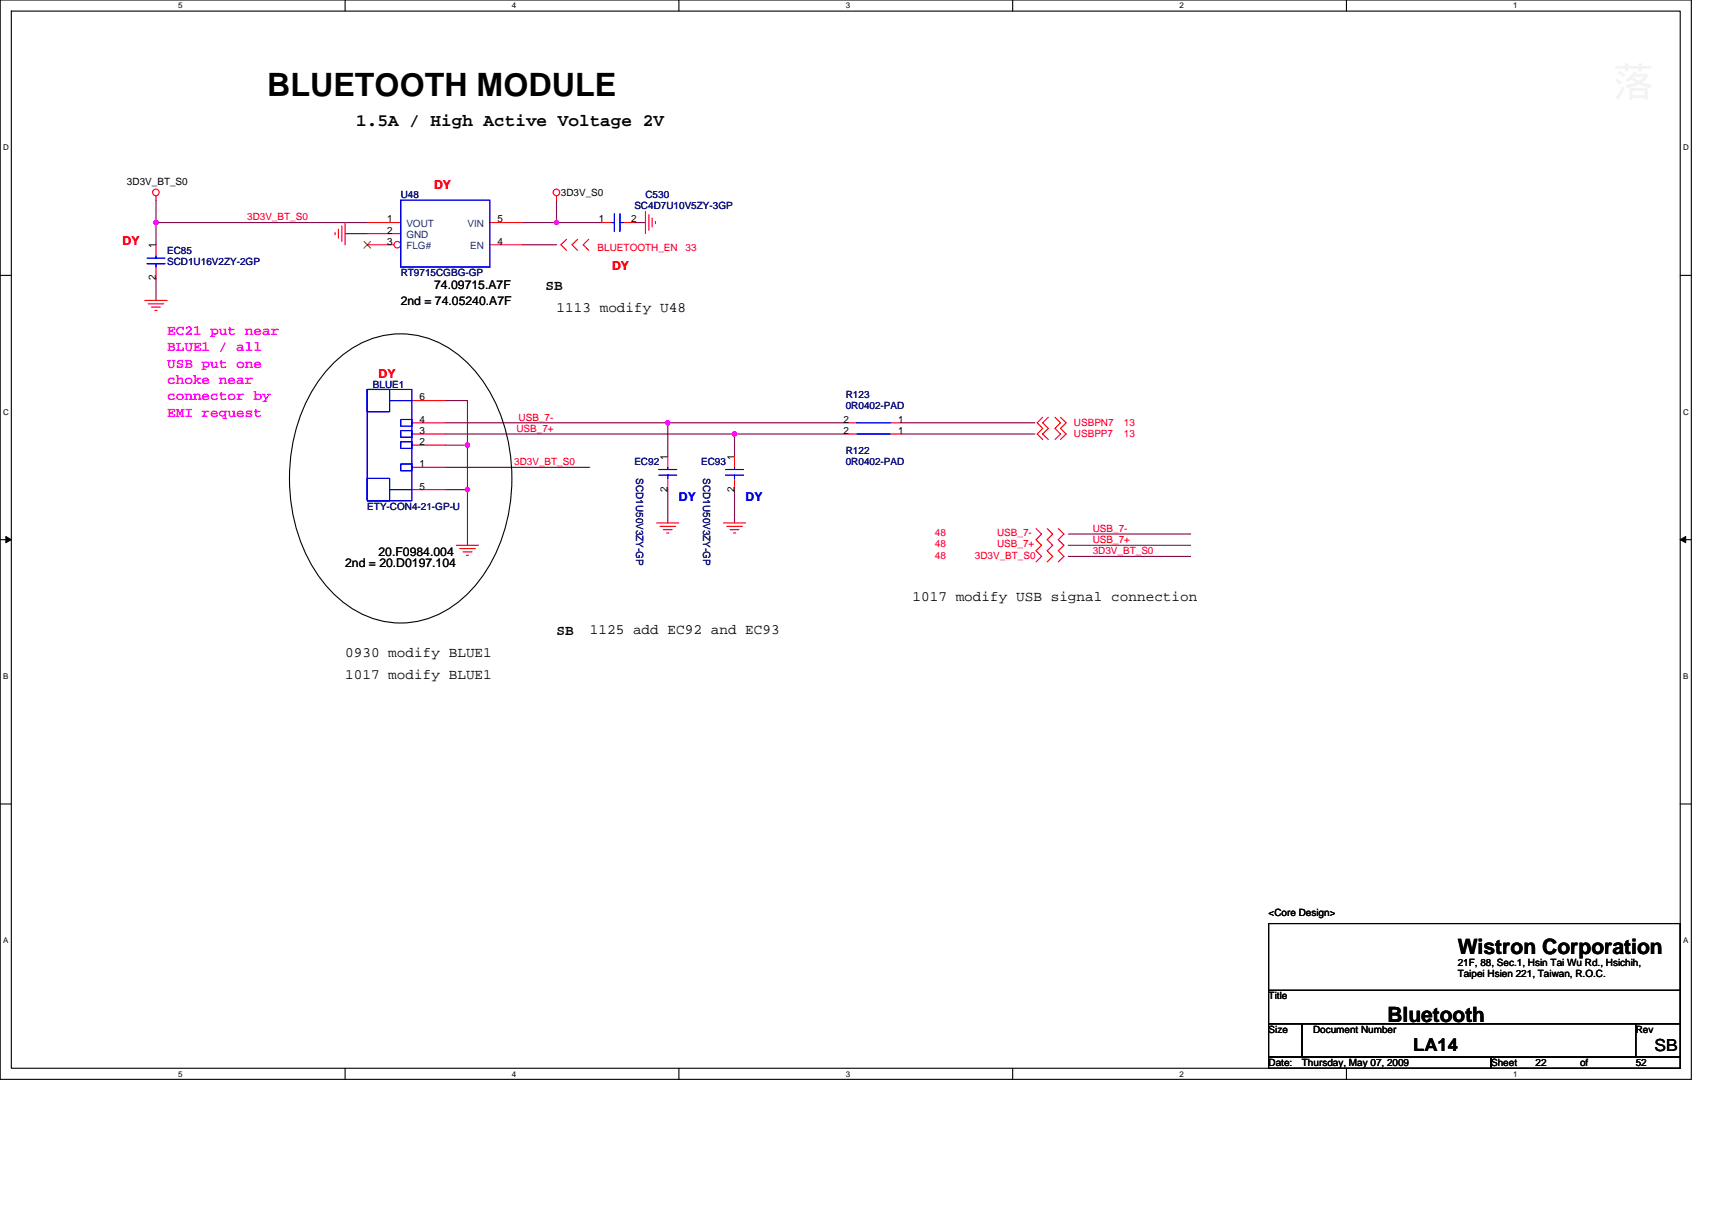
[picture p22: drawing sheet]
<svg xmlns="http://www.w3.org/2000/svg" width="297mm" height="210mm" viewBox="0 0 297 210" stroke-linecap="round" stroke-linejoin="round" font-family="sans-serif">
<defs><g id="words">
<text font-size="5.6" x="46.4" y="16.6">BLUETOOTH MODULE</text>
<g font-size="3.7">
<text x="252.9" y="165.5">Wistron Corporation</text>
<text x="240.7" y="177.3">Bluetooth</text>
</g>
<g font-size="3.1">
<text x="61.8" y="21.9">1.5A / High Active Voltage 2V</text>
<text x="245.2" y="182.4">LA14</text>
</g>
<text font-size="2.9" x="287.1" y="182.3">SB</text>
<g font-size="2.5">
<text x="94.6" y="50.4">SB</text>
<text x="96.6" y="54.1">1113 modify U48</text>
<text x="158.3" y="104.3">1017 modify USB signal connection</text>
<text x="59.9" y="113.9">0930 modify BLUE1</text>
<text x="96.6" y="110.2">SB</text>
<text x="102.3" y="110.1">1125 add EC92 and EC93</text>
<text x="59.9" y="117.8">1017 modify BLUE1</text>
</g>
<g font-size="2.5" fill="#f0f">
<text x="29" y="58.1">EC21 put near</text>
<text x="29" y="60.9">BLUE1 / all</text>
<text x="29" y="63.8">USB put one</text>
<text x="29" y="66.6">choke near</text>
<text x="29" y="69.4">connector by</text>
<text x="29" y="72.3">EMI request</text>
</g>
<g font-size="2.1" fill="#f00">
<text x="75.3" y="32.9">DY</text>
<text x="21.3" y="42.5">DY</text>
<text x="106.2" y="46.8">DY</text>
<text x="65.7" y="65.7">DY</text>
</g>
<g font-size="2.1">
<text x="69.5" y="52.9">2nd = 74.05240.A7F</text>
<text x="75.3" y="50.2">74.09715.A7F</text>
<text x="59.9" y="98.4">2nd = 20.D0197.104</text>
<text x="65.7" y="96.5">20.F0984.004</text>
</g>
<g font-size="2.1" fill="#00f">
<text x="117.8" y="86.9">DY</text>
<text x="129.4" y="86.9">DY</text>
</g>
<g font-size="1.7">
<text x="22" y="32">3D3V_BT_S0</text>
<text x="97.3" y="34">3D3V_S0</text>
<text x="67.2" y="38.6">1</text>
<text x="67.2" y="40.5">2</text>
<text x="86.3" y="38.6">5</text>
<text x="103.9" y="38.6">1</text>
<text x="109.5" y="38.6">2</text>
<text x="27" y="43" transform="rotate(-90 27 43)">1</text>
<text x="67.2" y="42.4">3</text>
<text x="86.3" y="42.4">4</text>
<text x="27" y="48.6" transform="rotate(-90 27 48.6)">2</text>
<text x="72.8" y="69.5">6</text>
<text x="72.8" y="77.2">2</text>
<text x="72.8" y="75.3">3</text>
<text x="72.8" y="73.3">4</text>
<text x="146.3" y="73.3">2</text>
<text x="146.3" y="75.3">2</text>
<text x="155.8" y="73.3">1</text>
<text x="155.8" y="75.3">1</text>
<text x="72.8" y="81">1</text>
<text x="115.8" y="79.7" transform="rotate(-90 115.8 79.7)">1</text>
<text x="127.4" y="79.7" transform="rotate(-90 127.4 79.7)">1</text>
<text x="72.8" y="84.9">5</text>
<text x="115.8" y="85.3" transform="rotate(-90 115.8 85.3)">2</text>
<text x="127.4" y="85.3" transform="rotate(-90 127.4 85.3)">2</text>
<text x="220.1" y="158.9">&lt;Core Design&gt;</text>
<text x="252.9" y="167.6">21F, 88, Sec.1, Hsin Tai Wu Rd., Hsichih,</text>
<text x="220.1" y="173.4">Title</text>
<text x="252.9" y="169.5">Taipei Hsien 221, Taiwan, R.O.C.</text>
<text x="220.1" y="179.1">Size</text>
<text x="227.8" y="179.1">Document Number</text>
<text x="283.8" y="179.1">Rev</text>
<text x="220.1" y="184.9">Date:</text>
<text x="225.9" y="184.9">Thursday, May 07, 2009</text>
<text x="258.7" y="184.9">Sheet</text>
<text x="266.4" y="184.9">22</text>
<text x="274.1" y="184.9">of</text>
<text x="283.8" y="184.9">52</text>
</g>
<g font-size="1.7" fill="#000080">
<text x="69.5" y="34.4">U48</text>
<text x="112" y="34.4">C530</text>
<text x="110.1" y="36.3">SC4D7U10V5ZY-3GP</text>
<text x="29" y="44">EC85</text>
<text x="29" y="45.9">SCD1U16V2ZY-2GP</text>
<text x="69.5" y="47.9">RT9715CGBG-GP</text>
<text x="64.7" y="67.4">BLUE1</text>
<text x="146.7" y="69.1">R123</text>
<text x="146.7" y="71">0R0402-PAD</text>
<text x="110.1" y="80.7">EC92</text>
<text x="110.4" y="83" transform="rotate(90 110.4 83)">SCD1U50V3ZY-GP</text>
<text x="121.6" y="80.7">EC93</text>
<text x="122" y="83" transform="rotate(90 122 83)">SCD1U50V3ZY-GP</text>
<text x="146.7" y="78.8">R122</text>
<text x="146.7" y="80.7">0R0402-PAD</text>
<text x="63.7" y="88.4">ETY-CON4-21-GP-U</text>
</g>
<g font-size="1.7" fill="#f00">
<text x="42.9" y="38.2">3D3V_BT_S0</text>
<text x="103.7" y="43.6">BLUETOOTH_EN</text>
<text x="119" y="43.6">33</text>
<text x="89.6" y="74.9">USB_7+</text>
<text x="90" y="73">USB_7-</text>
<text x="186.3" y="73.9">USBPN7</text>
<text x="186.3" y="75.9">USBPP7</text>
<text x="195" y="73.9">13</text>
<text x="195" y="75.9">13</text>
<text x="89.2" y="80.7">3D3V_BT_S0</text>
<text x="162.2" y="93">48</text>
<text x="162.2" y="95">48</text>
<text x="173" y="93">USB_7-</text>
<text x="173" y="95">USB_7+</text>
<text x="189.6" y="92.3">USB_7-</text>
<text x="189.6" y="94.2">USB_7+</text>
<text x="162.2" y="96.9">48</text>
<text x="169.1" y="96.9">3D3V_BT_S0</text>
<text x="189.6" y="96.1">3D3V_BT_S0</text>
</g>
<g font-size="1.7" fill="#004080">
<text x="70.5" y="39.4">VOUT</text>
<text x="70.5" y="41.3">GND</text>
<text x="81.1" y="39.4">VIN</text>
<text x="70.5" y="43.2">FLG#</text>
<text x="81.6" y="43.2">EN</text>
</g>
<g font-size="1.4">
<text x="30.9" y="1.5">5</text>
<text x="88.8" y="1.5">4</text>
<text x="146.7" y="1.5">3</text>
<text x="204.7" y="1.5">2</text>
<text x="262.6" y="1.5">1</text>
<text x=".5" y="26.1">D</text>
<text x="292" y="26.1">D</text>
<text x=".5" y="71.9">C</text>
<text x="292" y="71.9">C</text>
<text x=".5" y="117.8">B</text>
<text x="292" y="117.8">B</text>
<text x=".5" y="163.6">A</text>
<text x="292" y="163.6">A</text>
<text x="30.9" y="186.8">5</text>
<text x="88.8" y="186.8">4</text>
<text x="146.7" y="186.8">3</text>
<text x="204.7" y="186.8">2</text>
<text x="262.6" y="186.8">1</text>
</g>
</g></defs>
<path d="M0 0h293.5v187.2h-293.5zM2 1.9h289.5v183.4h-289.5z" fill="none" stroke="#000" stroke-width=".19"/>
<g fill="#fff">
<path d="M30.9 .2h.8v1.6h-.8z"/>
<path d="M30.9 185.5h.8v1.6h-.8z"/>
</g>
<path d="M59.9 0v1.9M59.9 185.3v1.9" fill="none" stroke="#000" stroke-width=".19"/>
<g fill="#fff">
<path d="M88.8 .2h.8v1.6h-.8z"/>
<path d="M88.8 185.5h.8v1.6h-.8z"/>
</g>
<path d="M117.8 0v1.9M117.8 185.3v1.9" fill="none" stroke="#000" stroke-width=".19"/>
<g fill="#fff">
<path d="M146.7 .2h.8v1.6h-.8z"/>
<path d="M146.7 185.5h.8v1.6h-.8z"/>
</g>
<path d="M175.7 0v1.9M175.7 185.3v1.9" fill="none" stroke="#000" stroke-width=".19"/>
<g fill="#fff">
<path d="M204.7 .2h.7v1.6h-.7z"/>
<path d="M204.7 185.5h.7v1.6h-.7z"/>
</g>
<path d="M233.6 0v1.9M233.6 185.3v1.9" fill="none" stroke="#000" stroke-width=".19"/>
<g fill="#fff">
<path d="M262.6 .2h.7v1.6h-.7z"/>
<path d="M262.6 185.5h.7v1.6h-.7z"/>
<path d="M.5 24.8h1v1.6h-1z"/>
<path d="M292 24.8h1v1.6h-1z"/>
<path d="M.5 70.7h1v1.5h-1z"/>
<path d="M292 70.7h1v1.5h-1z"/>
</g>
<path d="M0 47.8h2M291.5 47.8h2" fill="none" stroke="#000" stroke-width=".19"/>
<g fill="#fff">
<path d="M.5 116.5h.9v1.6h-.9z"/>
<path d="M292 116.5h.9v1.6h-.9z"/>
</g>
<path d="M0 93.6h2M291.5 93.6h2" fill="none" stroke="#000" stroke-width=".19"/>
<path d="M1 93.1l1 .5-1 .5zM291.5 93.6l1-.5v1z" fill="#000" stroke="#000" stroke-width=".17"/>
<g fill="#fff">
<path d="M.5 162.4h.9v1.5h-.9z"/>
<path d="M292 162.4h.9v1.5h-.9z"/>
</g>
<path d="M57.6 63.2a15.8 15.8 0 0 1 19.8-3.1 23.8 23.8 0 0 1 10.3 14.6 30.9 30.9 0 0 1-4 25.3 17.6 17.6 0 0 1-14.2 8.1 17.6 17.6 0 0 1-14.2-8.1 30.9 30.9 0 0 1 0-34zM0 139.5h2M291.5 139.5h2M220.1 160.2h71.4v11.6h-71.4zM220.1 171.8h71.4v5.8h-71.4zM220.1 177.6h5.8v5.8h-5.8zM225.9 177.6h57.9v5.8h-57.9zM283.8 177.6h7.7v5.8h-7.7zM220.1 183.4h38.6v1.9h-38.6zM258.7 183.4h32.8v1.9h-32.8z" fill="none" stroke="#000" stroke-width=".19"/>
<g fill="none" stroke="#800040" stroke-width=".19">
<path d="M27.1 34.7v7.8M27.1 38.6h36.6M90.8 38.6h5.8M96.6 34.7v3.9h7.7M110.1 38.6h1.9M27.1 48.3v3.8M59.9 40.5h3.8M90.8 42.5h5.8M77.3 69.5h3.8v25.1M77.3 77.2h3.8M77.3 73.3h38.6v5.8M77.3 75.3h50.1v3.8"/>
<path d="M115.9 73.3h30.8M127.4 75.3h19.3M156.4 73.3h23.2M156.4 75.3h23.2M77.3 81.1h25M77.3 84.9h3.8M115.9 84.9v5.8M127.4 84.9v5.8M185.4 92.6h21.2M185.4 94.6h21.2M185.4 96.5h21.2"/>
</g>
<g fill="#f0f" stroke="#f0f" stroke-width=".19">
<circle cx="96.5" cy="38.6" r=".38"/>
<circle cx="27.1" cy="38.6" r=".38"/>
<circle cx="115.8" cy="73.3" r=".38"/>
<circle cx="127.4" cy="75.3" r=".38"/>
<circle cx="81.1" cy="84.9" r=".38"/>
<circle cx="81.1" cy="77.2" r=".38"/>
</g>
<g fill="none" stroke="#f00" stroke-width=".19">
<path d="M27.1 34v.7M58.7 39.8v1.5M59.3 39.2v2.7M59.9 38.6v3.9M63.7 38.6h5.8M96.6 34v.7M104.3 38.6h1.9M108.1 38.6h2M112 36.7v3.8M112.6 37.3v2.7M113.2 37.8v1.6M113.7 38.4v.4"/>
<path d="M25.1 52.1h3.9M25.7 52.7h2.7M26.3 53.3h1.5M26.9 53.8h.4M27.1 42.5v1.9M27.1 46.3v2M58.1 40.3v.4M63.7 40.5h5.8M98.3 41.5l-1 1 1 .9M100.2 41.5l-1 1 1 .9M102.1 41.5l-.9 1 .9 .9M71.5 73.3h5.8"/>
<path d="M71.5 75.3h5.8M71.5 77.2h5.8M71.5 69.5h5.8M115.9 79.1v2M146.7 73.3h2M146.7 75.3h2M154.5 73.3h1.9M154.5 75.3h1.9M180.9 72.4l-.9 .9 .9 1-.9 1 .9 .9M181.9 72.4l-1 .9 1 1-1 1 1 .9M183 72.4l1 .9-1 1 1 1-1 .9M184 72.4l1 .9-1 1 1 1-1 .9"/>
<path d="M71.5 84.9h5.8M71.5 81.1h5.8M79.2 94.6h3.8M79.8 95.2h2.7M80.3 95.7h1.6M80.9 96.3h.4M113.9 90.7h3.9M114.5 91.3h2.7M115.1 91.9h1.5M115.7 92.5h.4M115.9 83v1.9M125.5 90.7h3.9"/>
<path d="M126.1 91.3h2.7M126.7 91.9h1.5M127.3 92.5h.3M179.8 91.7l.9 .9-.9 1 .9 1-.9 .9 .9 1-.9 1M181.7 91.7l.9 .9-.9 1 .9 1-.9 .9 .9 1-.9 1M183.6 91.7l1 .9-1 1 1 1-1 .9 1 1-1 1"/>
<circle cx="27" cy="33.4" r=".57"/>
<circle cx="96.5" cy="33.4" r=".57"/>
</g>
<g fill="none" stroke="#00f" stroke-width=".19">
<path d="M106.2 38.6h.4M106.6 37.1v3.1M107.6 38.6h.5M107.6 37.1v3.1M25.5 44.8h3.1M25.5 45.7h3.1M27.1 44.4v.4M27.1 45.7v.6M63.7 67.6h3.9v3.8h-3.9zM63.7 67.6h7.8v19.3h-7.8zM67.6 69.5h3.9M69.5 72.8h2v1.1h-2z"/>
<path d="M69.5 74.7h2v1.2h-2zM69.5 76.6h2v1.2h-2zM148.7 73.3h5.8M148.7 75.3h5.8M63.7 83h3.9v3.9h-3.9zM67.6 84.9h3.9M69.5 80.5h2v1.2h-2zM114.3 81.4h3.1M114.3 82.4h3.1M115.9 81.1v.3M115.9 82.4v.6"/>
</g>
<circle cx="68.9" cy="42.4" r=".57" fill="#fff" stroke="#f00" stroke-width=".19"/>
<path d="M85 38.6h5.8M63.7 42.5h4.7M85 42.5h5.8M127.4 79.1v2M127.4 83v1.9" fill="none" stroke="#f00" stroke-width=".19"/>
<path d="M63.2 41.9l1.1 1.2M64.3 41.9l-1.2 1.2" fill="none" stroke="#804000" stroke-width=".17"/>
<path d="M69.5 34.7h15.5v11.6h-15.5zM125.9 81.4h3.1M125.9 82.4h3.1M127.4 81.1v.3M127.4 82.4v.6" fill="none" stroke="#00f" stroke-width=".19"/>
<g fill="#f0f" stroke="#f0f" stroke-width=".19">
<circle cx="96.5" cy="38.6" r=".38"/>
<circle cx="27.1" cy="38.6" r=".38"/>
<circle cx="115.8" cy="73.3" r=".38"/>
<circle cx="127.4" cy="75.3" r=".38"/>
<circle cx="81.1" cy="84.9" r=".38"/>
<circle cx="81.1" cy="77.2" r=".38"/>
</g>
<use href="#words"/>
</svg>
